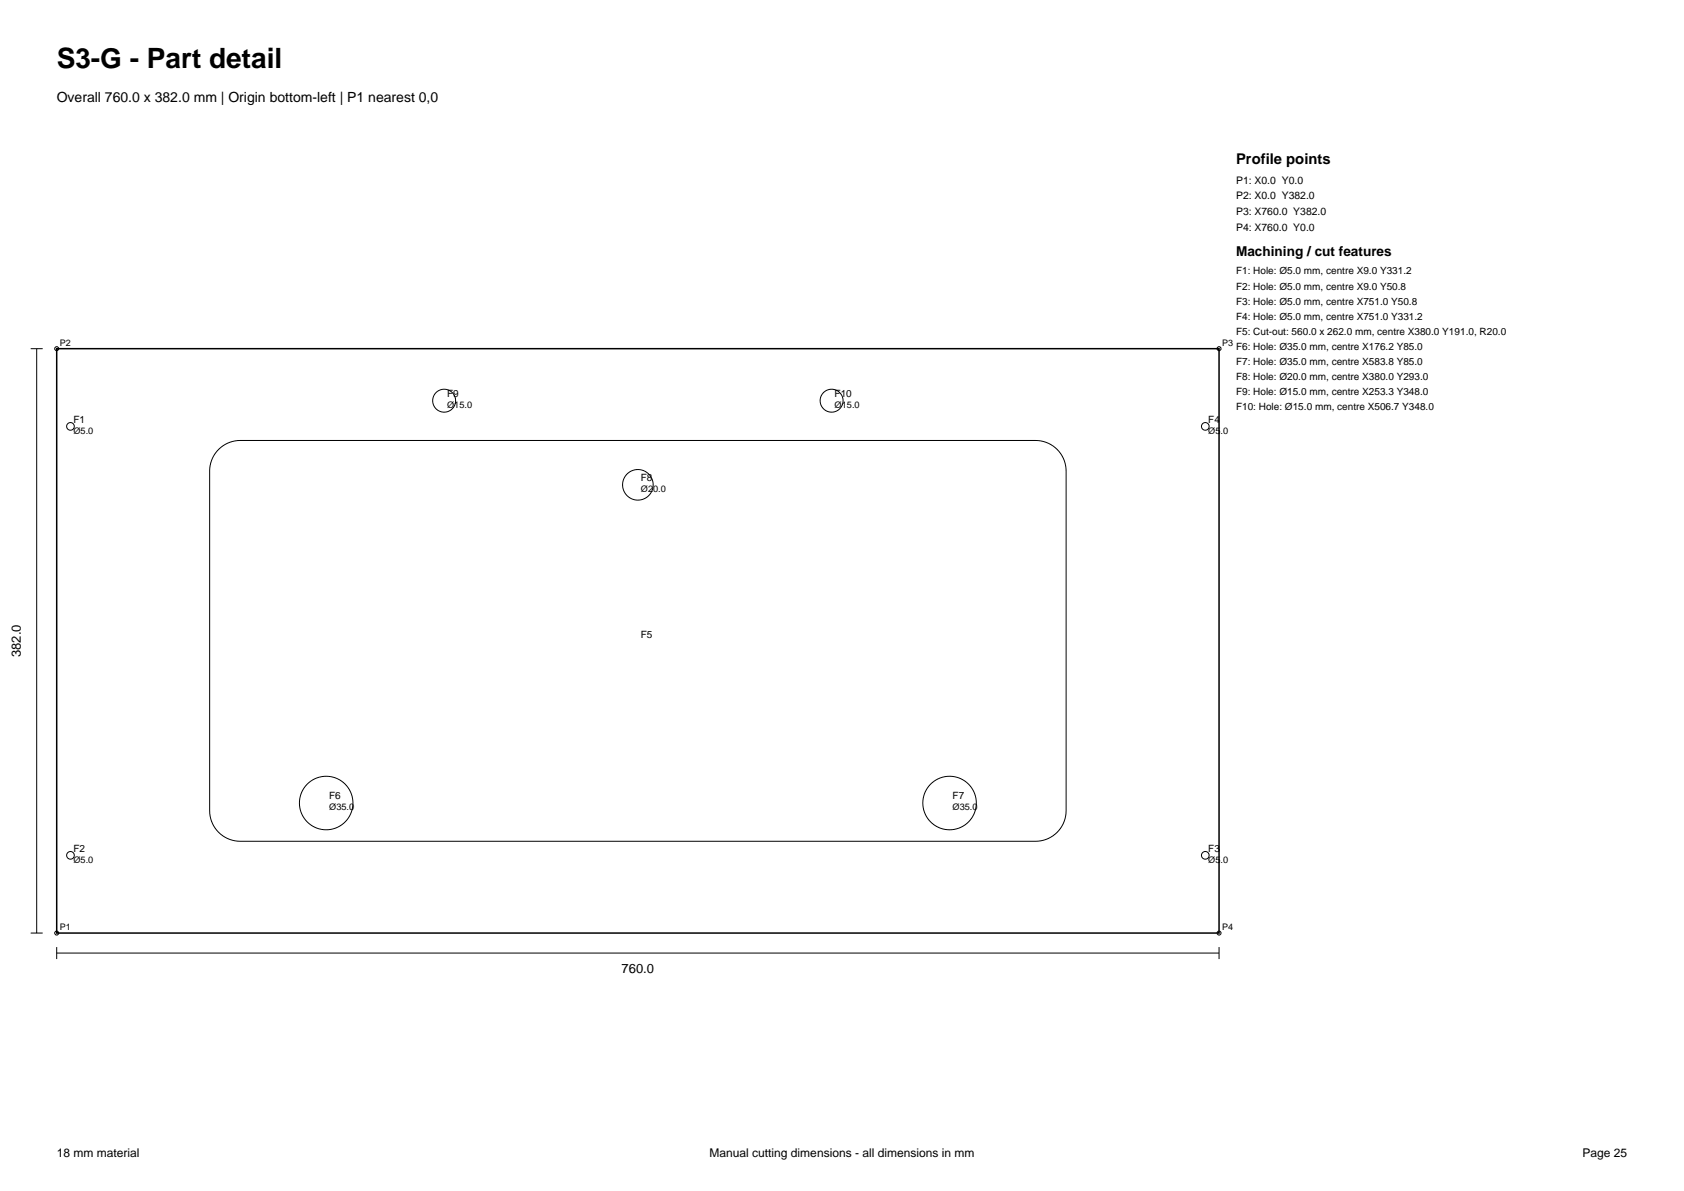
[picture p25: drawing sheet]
<svg xmlns="http://www.w3.org/2000/svg" width="297mm" height="210mm" viewBox="0 0 297 210" stroke-linecap="round" stroke-linejoin="round" font-family="sans-serif">
<defs><g id="words">
<text font-size="4.9" x="10" y="12">S3-G - Part detail</text>
<text font-size="2.6" x="218" y="29">Profile points</text>
<text font-size="2.5" x="10" y="18">Overall 760.0 x 382.0 mm | Origin bottom-left | P1 nearest 0,0</text>
<text font-size="2.4" x="218" y="45.2">Machining / cut features</text>
<g font-size="2.3">
<text x="3.7" y="115.9" transform="rotate(-90 3.7 115.9)">382.0</text>
<text x="109.6" y="171.6">760.0</text>
</g>
<g font-size="2.1">
<text x="10" y="204">18 mm material</text>
<text x="125.2" y="204">Manual cutting dimensions - all dimensions in mm</text>
<text x="279.1" y="204">Page 25</text>
</g>
<g font-size="1.8">
<text x="218" y="32.4">P1: X0.0 Y0.0</text>
<text x="218" y="35.1">P2: X0.0 Y382.0</text>
<text x="218" y="37.9">P3: X760.0 Y382.0</text>
<text x="218" y="40.7">P4: X760.0 Y0.0</text>
<text x="218" y="48.4">F1: Hole: Ø5.0 mm, centre X9.0 Y331.2</text>
<text x="218" y="51.1">F2: Hole: Ø5.0 mm, centre X9.0 Y50.8</text>
<text x="218" y="53.7">F3: Hole: Ø5.0 mm, centre X751.0 Y50.8</text>
<text x="218" y="56.3">F4: Hole: Ø5.0 mm, centre X751.0 Y331.2</text>
<text x="218" y="59">F5: Cut-out: 560.0 x 262.0 mm, centre X380.0 Y191.0, R20.0</text>
<text x="218" y="61.6">F6: Hole: Ø35.0 mm, centre X176.2 Y85.0</text>
<text x="218" y="64.3">F7: Hole: Ø35.0 mm, centre X583.8 Y85.0</text>
<text x="78.9" y="70">F9</text>
<text x="147.2" y="70">F10</text>
<text x="218" y="66.9">F8: Hole: Ø20.0 mm, centre X380.0 Y293.0</text>
<text x="218" y="69.6">F9: Hole: Ø15.0 mm, centre X253.3 Y348.0</text>
<text x="13" y="74.6">F1</text>
<text x="213.1" y="74.6">F4</text>
<text x="218" y="72.3">F10: Hole: Ø15.0 mm, centre X506.7 Y348.0</text>
<text x="113" y="84.8">F8</text>
<text x="113" y="112.5">F5</text>
<text x="58.1" y="140.9">F6</text>
<text x="168" y="140.9">F7</text>
<text x="13" y="150.3">F2</text>
<text x="213.1" y="150.3">F3</text>
</g>
<g font-size="1.6">
<text x="10.5" y="61">P2</text>
<text x="215.5" y="61">P3</text>
<text x="78.9" y="72">Ø15.0</text>
<text x="147.2" y="72">Ø15.0</text>
<text x="13" y="76.6">Ø5.0</text>
<text x="213.1" y="76.6">Ø5.0</text>
<text x="113" y="86.8">Ø20.0</text>
<text x="58.1" y="142.8">Ø35.0</text>
<text x="168" y="142.8">Ø35.0</text>
<text x="13" y="152.2">Ø5.0</text>
<text x="213.1" y="152.2">Ø5.0</text>
<text x="10.5" y="164">P1</text>
<text x="215.5" y="164">P4</text>
</g>
</g></defs>
<path d="M10 61.5h205v103h-205z" fill="none" stroke="#000" stroke-width=".26"/>
<g fill="none" stroke="#000" stroke-width=".18">
<path d="M5.4 61.5h2.1M6.5 61.5v103M38.6 79.2a5.4 5.4 0 0 1 3.8-1.5h140.2a5.4 5.4 0 0 1 5.4 5.4v59.8a5.4 5.4 0 0 1-5.4 5.4h-140.2a5.4 5.4 0 0 1-5.4-5.4v-59.8a5.4 5.4 0 0 1 1.6-3.9zM5.4 164.5h2.1M10 168h205M10 167v2.1M215 167v2.1"/>
<circle cx="10" cy="61.5" r=".35"/>
<circle cx="12.4" cy="75.2" r=".67"/>
<circle cx="78.3" cy="70.7" r="2.02"/>
<circle cx="146.7" cy="70.7" r="2.02"/>
<circle cx="212.6" cy="75.2" r=".67"/>
<circle cx="215" cy="61.5" r=".35"/>
<circle cx="112.5" cy="85.5" r="2.7"/>
<circle cx="12.4" cy="150.8" r=".67"/>
<circle cx="57.5" cy="141.6" r="4.7"/>
<circle cx="167.5" cy="141.6" r="4.7"/>
<circle cx="212.6" cy="150.8" r=".67"/>
<circle cx="10" cy="164.5" r=".35"/>
<circle cx="215" cy="164.5" r=".35"/>
</g>
<use href="#words"/>
</svg>
